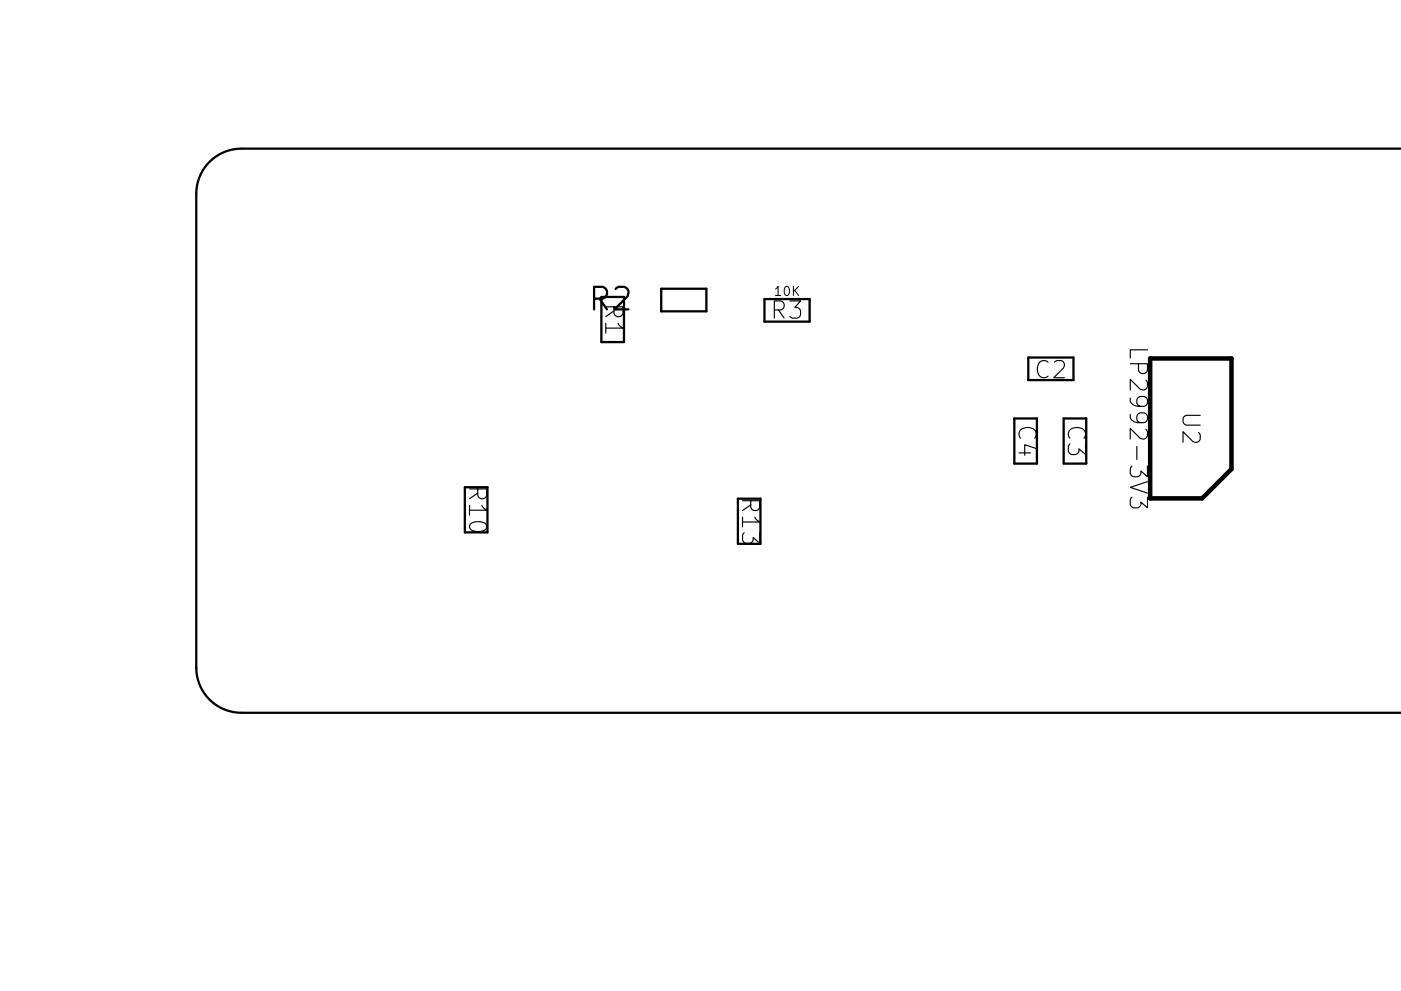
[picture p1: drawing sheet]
<svg xmlns="http://www.w3.org/2000/svg" width="297mm" height="210mm" viewBox="0 0 297 210" stroke-linecap="round" stroke-linejoin="round" font-family="sans-serif">
<defs><g id="words">
<text font-size="6.7" x="125.2" y="65.9">R2</text>
<g font-size="5.1">
<text x="128.3" y="64.5" transform="rotate(90 128.3 64.5)">R1</text>
<text x="163.6" y="67.7">R3</text>
<text x="239.5" y="76.6" transform="rotate(90 239.5 76.6)">LP2992-3V3</text>
<text x="219.6" y="80.3">C2</text>
<text x="250.7" y="87.6" transform="rotate(90 250.7 87.6)">U2</text>
<text x="215.9" y="90.3" transform="rotate(90 215.9 90.3)">C4</text>
<text x="226.3" y="90.3" transform="rotate(90 226.3 90.3)">C3</text>
<text x="99.4" y="103.5" transform="rotate(90 99.4 103.5)">R10</text>
<text x="157.3" y="106" transform="rotate(90 157.3 106)">R13</text>
</g>
<text font-size="2.7" x="164.4" y="62.8">10K</text>
</g></defs>
<path d="M297.1 31.5h-245.9a9.6 9.6 0 0 0-9.6 9.6v100.6a9.6 9.6 0 0 0 9.6 9.5h245.9" fill="none" stroke="#000" stroke-width=".48"/>
<path d="M243.3 74.2h-3.7v1.8M240 105.5l-.4 .5v1.1l.2 .3 .5 .3h.9a.99 .99 0 0 0 .7-1.2l1.4 1.2v-2.2" fill="none" stroke="#000" stroke-width=".24"/>
<g fill="none" stroke="#000" stroke-width=".49">
<path d="M127.5 63v9.6h4.8v-9.6M140.2 61.3h9.6v4.7h-9.6zM171.7 63.5h-9.6v4.7h9.6M218 75.9h9.6M215.1 88.8v9.6M218 80.6h9.6M219.8 88.8v9.6M225.5 88.8v9.6M230.3 88.8v9.6M98.6 103.4v9.6M103.4 103.4v9.6M156.4 105.8v9.6"/>
<path d="M161.2 105.8v9.6"/>
</g>
<path d="M243.9 76.1h17.2v23.4l-6.2 6.2h-11z" fill="none" stroke="#000" stroke-width=".96"/>
<use href="#words"/>
</svg>
